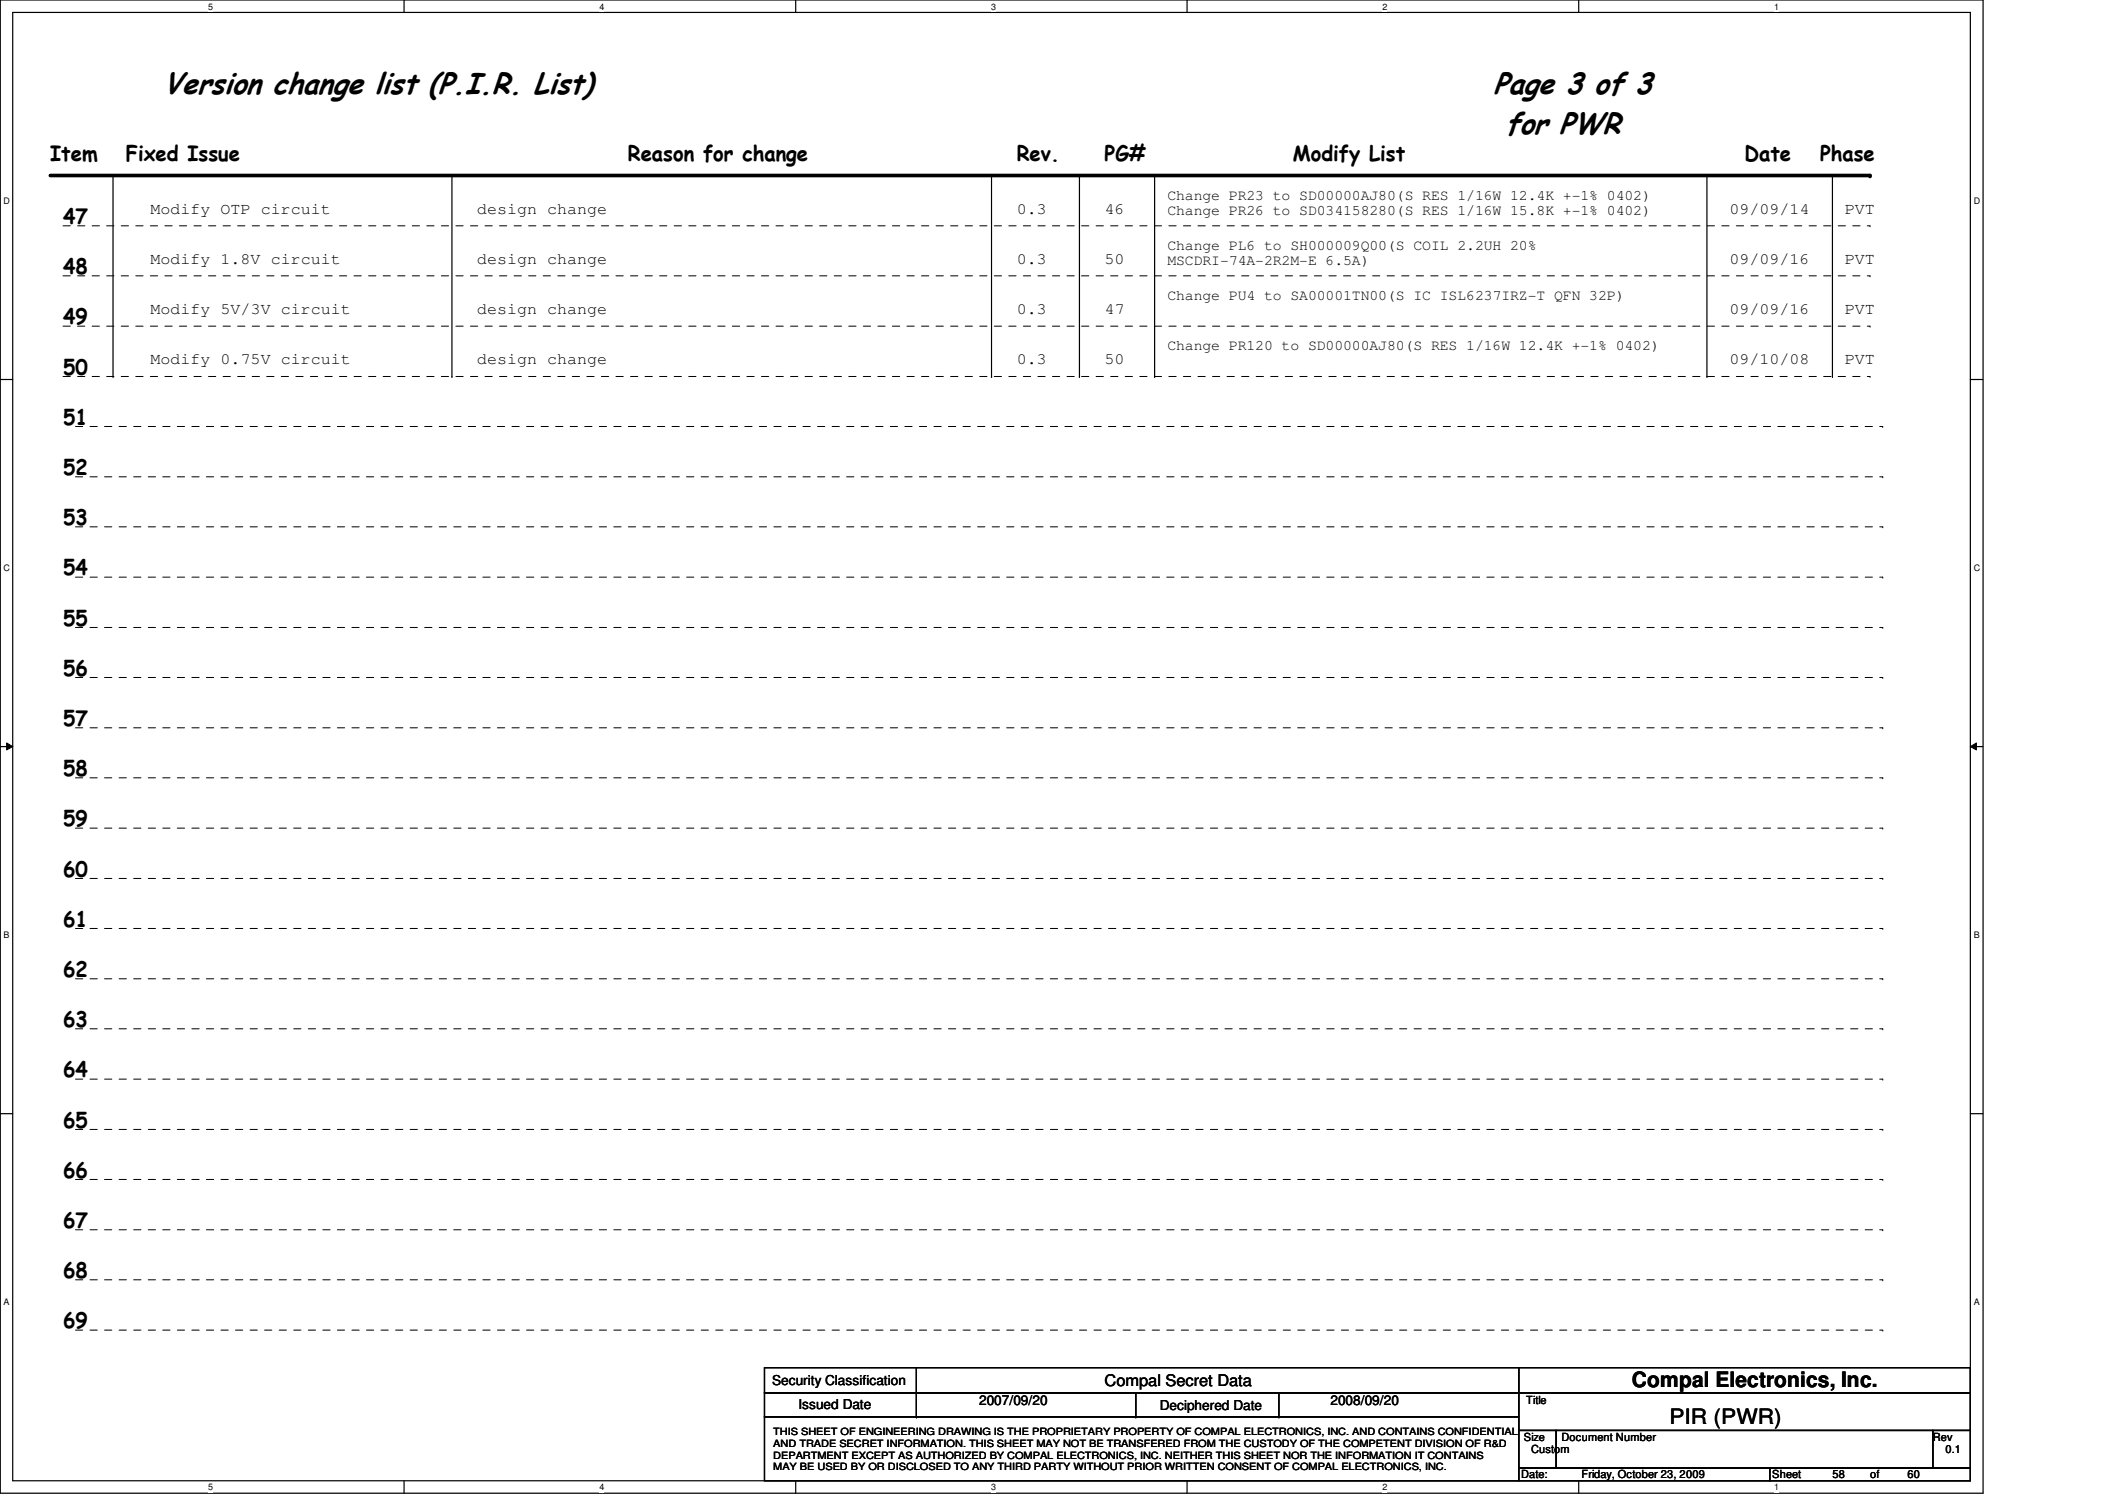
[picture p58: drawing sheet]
<svg xmlns="http://www.w3.org/2000/svg" width="297mm" height="210mm" viewBox="0 0 297 210" stroke-linecap="round" stroke-linejoin="round" font-family="sans-serif">
<defs><g id="words">
<g font-size="4.2">
<text x="22.8" y="13.2">Version change list (P.I.R. List)</text>
<text x="208.6" y="13.2">Page 3 of 3</text>
<text x="210.2" y="18.8">for PWR</text>
</g>
<g font-size="3">
<text x="7" y="22.5">Item</text>
<text x="17.6" y="22.5">Fixed Issue</text>
<text x="87.7" y="22.5">Reason for change</text>
<text x="142" y="22.5">Rev.</text>
<text x="154.3" y="22.5">PG#</text>
<text x="180.6" y="22.5">Modify List</text>
<text x="243.6" y="22.5">Date</text>
<text x="254.2" y="22.5">Phase</text>
<text x="8.8" y="31.3">47</text>
<text x="8.8" y="38.3">48</text>
<text x="8.8" y="45.3">49</text>
<text x="8.8" y="52.3">50</text>
<text x="8.8" y="59.3">51</text>
<text x="8.8" y="66.3">52</text>
<text x="8.8" y="73.4">53</text>
<text x="8.8" y="80.3">54</text>
<text x="8.8" y="87.4">55</text>
<text x="8.8" y="94.4">56</text>
<text x="8.8" y="101.4">57</text>
<text x="8.8" y="108.4">58</text>
<text x="8.8" y="115.4">59</text>
<text x="8.8" y="122.4">60</text>
<text x="8.8" y="129.4">61</text>
<text x="8.8" y="136.4">62</text>
<text x="8.8" y="143.5">63</text>
<text x="8.8" y="150.5">64</text>
<text x="8.8" y="157.5">65</text>
<text x="8.8" y="164.5">66</text>
<text x="8.8" y="171.5">67</text>
<text x="8.8" y="178.5">68</text>
<text x="8.8" y="185.5">69</text>
<text x="227.9" y="193.8">Compal Electronics, Inc.</text>
<text x="233.1" y="198.9">PIR (PWR)</text>
</g>
<g font-size="2.2">
<text x="21" y="29.8">Modify OTP circuit</text>
<text x="66.6" y="29.8">design change</text>
<text x="142" y="29.8">0.3</text>
<text x="154.3" y="29.8">46</text>
<text x="241.5" y="29.8">09/09/14</text>
<text x="257.6" y="29.8">PVT</text>
<text x="21" y="36.9">Modify 1.8V circuit</text>
<text x="66.6" y="36.9">design change</text>
<text x="142" y="36.9">0.3</text>
<text x="154.3" y="36.9">50</text>
<text x="241.5" y="36.9">09/09/16</text>
<text x="257.6" y="36.9">PVT</text>
<text x="21" y="43.9">Modify 5V/3V circuit</text>
<text x="66.6" y="43.9">design change</text>
<text x="142" y="43.9">0.3</text>
<text x="154.3" y="43.9">47</text>
<text x="241.5" y="43.9">09/09/16</text>
<text x="257.6" y="43.9">PVT</text>
<text x="21" y="50.9">Modify 0.75V circuit</text>
<text x="66.6" y="50.9">design change</text>
<text x="142" y="50.9">0.3</text>
<text x="154.3" y="50.9">50</text>
<text x="241.5" y="50.9">09/10/08</text>
<text x="257.6" y="50.9">PVT</text>
<text x="154.3" y="193.6">Compal Secret Data</text>
</g>
<g font-size="2.1">
<text x="163" y="27.9">Change PR23 to SD00000AJ80(S RES 1/16W 12.4K +-1% 0402)</text>
<text x="163" y="30.1">Change PR26 to SD034158280(S RES 1/16W 15.8K +-1% 0402)</text>
<text x="163" y="34.9">Change PL6 to SH000009Q00(S COIL 2.2UH 20%</text>
<text x="163" y="37">MSCDRI-74A-2R2M-E 6.5A)</text>
<text x="163" y="41.9">Change PU4 to SA00001TN00(S IC ISL6237IRZ-T QFN 32P)</text>
<text x="163" y="48.9">Change PR120 to SD00000AJ80(S RES 1/16W 12.4K +-1% 0402)</text>
</g>
<g font-size="1.9">
<text x="107.8" y="193.4">Security Classification</text>
<text x="111.5" y="196.7">Issued Date</text>
<text x="136.7" y="196.2">2007/09/20</text>
<text x="162" y="196.9">Deciphered Date</text>
<text x="185.8" y="196.2">2008/09/20</text>
</g>
<g font-size="1.6">
<text x="213.1" y="196.1">Title</text>
<text x="212.8" y="201.2">Size</text>
<text x="213.8" y="203">Custom</text>
<text x="218.1" y="201.2">Document Number</text>
<text x="269.9" y="201.2">Rev</text>
<text x="271.7" y="203">0.1</text>
<text x="212.4" y="206.5">Date:</text>
<text x="220.8" y="206.5">Friday, October 23, 2009</text>
<text x="247.5" y="206.5">Sheet</text>
<text x="255.9" y="206.5">58</text>
<text x="261.2" y="206.5">of</text>
<text x="266.4" y="206.5">60</text>
</g>
<g font-size="1.4">
<text x="108" y="202.1">AND TRADE SECRET INFORMATION. THIS SHEET MAY NOT BE TRANSFERED FROM THE CUSTODY OF THE COMPETENT DIVISION OF R&amp;D</text>
<text x="108" y="203.7">DEPARTMENT EXCEPT AS AUTHORIZED BY COMPAL ELECTRONICS, INC. NEITHER THIS SHEET NOR THE INFORMATION IT CONTAINS</text>
<text x="108" y="200.4">THIS SHEET OF ENGINEERING DRAWING IS THE PROPRIETARY PROPERTY OF COMPAL ELECTRONICS, INC. AND CONTAINS CONFIDENTIAL</text>
<text x="108" y="205.4">MAY BE USED BY OR DISCLOSED TO ANY THIRD PARTY WITHOUT PRIOR WRITTEN CONSENT OF COMPAL ELECTRONICS, INC.</text>
</g>
<g font-size="1.3">
<text x="29.1" y="1.4">5</text>
<text x="83.7" y="1.4">4</text>
<text x="138.4" y="1.4">3</text>
<text x="193.1" y="1.4">2</text>
<text x="247.8" y="1.4">1</text>
<text x=".5" y="28.5">D</text>
<text x="275.6" y="28.5">D</text>
<text x=".5" y="79.8">C</text>
<text x="275.6" y="79.8">C</text>
<text x=".5" y="131">B</text>
<text x="275.6" y="131">B</text>
<text x=".5" y="182.3">A</text>
<text x="275.6" y="182.3">A</text>
<text x="29.1" y="208.2">5</text>
<text x="83.7" y="208.2">4</text>
<text x="138.4" y="208.2">3</text>
<text x="193.1" y="208.2">2</text>
<text x="247.8" y="208.2">1</text>
</g>
</g></defs>
<path d="M0 0h276.9v208.5h-276.9zM1.8 1.7h273.4v205.1h-273.4z" fill="none" stroke="#000" stroke-width=".17"/>
<g fill="#fff">
<path d="M29.1 .2h.7v1.4h-.7z"/>
<path d="M29.1 207h.7v1.4h-.7z"/>
</g>
<path d="M56.4 0v1.7M56.4 206.8v1.7" fill="none" stroke="#000" stroke-width=".17"/>
<g fill="#fff">
<path d="M83.7 .2h.7v1.4h-.7z"/>
<path d="M83.7 207h.7v1.4h-.7z"/>
</g>
<path d="M111.1 0v1.7M111.1 206.8v1.7" fill="none" stroke="#000" stroke-width=".17"/>
<g fill="#fff">
<path d="M138.4 .2h.7v1.4h-.7z"/>
<path d="M138.4 207h.7v1.4h-.7z"/>
</g>
<path d="M165.8 0v1.7M165.8 206.8v1.7" fill="none" stroke="#000" stroke-width=".17"/>
<g fill="#fff">
<path d="M193.1 .2h.7v1.4h-.7z"/>
<path d="M193.1 207h.7v1.4h-.7z"/>
</g>
<path d="M220.5 0v1.7M220.5 206.8v1.7" fill="none" stroke="#000" stroke-width=".17"/>
<g fill="#fff">
<path d="M247.8 .2h.7v1.4h-.7z"/>
<path d="M247.8 207h.7v1.4h-.7z"/>
<path d="M.5 27.3h.9v1.4h-.9z"/>
<path d="M275.6 27.3h.9v1.4h-.9z"/>
<path d="M.5 78.6h.9v1.4h-.9z"/>
<path d="M275.6 78.6h.9v1.4h-.9z"/>
</g>
<path d="M0 53h1.8M275.2 53h1.7" fill="none" stroke="#000" stroke-width=".17"/>
<g fill="#fff">
<path d="M.5 129.9h.8v1.4h-.8z"/>
<path d="M275.6 129.9h.8v1.4h-.8z"/>
</g>
<path d="M0 104.3h1.8M275.2 104.3h1.7" fill="none" stroke="#000" stroke-width=".17"/>
<path d="M.9 103.8l.9 .5-.9 .4zM275.2 104.3l.8-.5v.9z" fill="#000"/>
<path d="M.9 103.8l.9 .5-.9 .4zM275.2 104.3l.8-.5v.9z" fill="none" stroke="#000" stroke-width=".14"/>
<g fill="#fff">
<path d="M.5 181.1h.8v1.4h-.8z"/>
<path d="M275.6 181.1h.8v1.4h-.8z"/>
</g>
<g fill="none" stroke="#000" stroke-width=".17">
<path d="M15.8 24.5v28.1M63.1 24.5v28.1M138.5 24.5v28.1M150.7 24.5v28.1M161.2 24.5v28.1M238.4 24.5v28.1M255.9 24.5v28.1M15.8 52.6h.1M63.1 52.6h.1M138.5 52.6h.1M150.7 52.6h.1M161.2 52.6h.1"/>
<path d="M238.4 52.6h.1M255.9 52.6h.1M0 155.5h1.8M275.2 155.5h1.7M106.8 191h105.3v3.5h-105.3zM106.8 194.5h105.3v3.4h-105.3zM106.8 197.9h105.3v8.9h-105.3zM128 194.5h.1M128 197.9h.1M128 191v6.9M158.6 197.9h.1M158.6 194.5v3.4"/>
<path d="M178.6 197.9h.1M178.6 194.5v3.4M212.1 191h63.1v3.5h-63.1zM212.1 194.5h63.1v5.3h-63.1zM212.1 199.8h5.2v5.2h-5.2zM217.3 199.8h52.6v5.2h-52.6zM269.9 199.8h5.3v5.2h-5.3zM212.1 205h35v1.8h-35zM247.1 205h28.1v1.8h-28.1z"/>
</g>
<path d="M7 24.5h254.2" fill="none" stroke="#000" stroke-width=".51"/>
<circle cx="261.2" cy="24.5" r=".25" fill="#000"/>
<g fill="none" stroke="#000" stroke-width=".14" stroke-dasharray="1 1 1 1 1 1 1 1">
<path d="M8.8 31.5h252.4M8.8 38.5h252.4M261.2 31.5h.1M261.2 38.5h.1M8.8 45.6h252.4M8.8 52.6h252.4M10.5 59.6h252.4M261.2 45.6h.1M261.2 52.6h.1M262.9 59.6h.1M10.5 66.6h252.4M10.5 73.6h252.4"/>
<path d="M262.9 66.6h.1M262.9 73.6h.1M10.5 80.6h252.4M10.5 87.6h252.4M10.5 94.6h252.4M262.9 80.6h.1M262.9 87.6h.1M262.9 94.6h.1M10.5 101.6h252.4M10.5 108.6h252.4M10.5 115.7h252.4M262.9 101.6h.1"/>
<path d="M262.9 108.6h.1M262.9 115.7h.1M10.5 122.7h252.4M10.5 129.7h252.4M10.5 136.7h252.4M262.9 122.7h.1M262.9 129.7h.1M262.9 136.7h.1M10.5 143.7h252.4M10.5 150.7h252.4M10.5 157.7h252.4M262.9 143.7h.1"/>
<path d="M262.9 150.7h.1M262.9 157.7h.1M10.5 164.7h252.4M10.5 171.7h252.4M10.5 178.7h252.4M262.9 164.7h.1M262.9 171.7h.1M262.9 178.7h.1M10.5 185.8h252.4M262.9 185.8h.1"/>
</g>
<use href="#words"/>
</svg>
